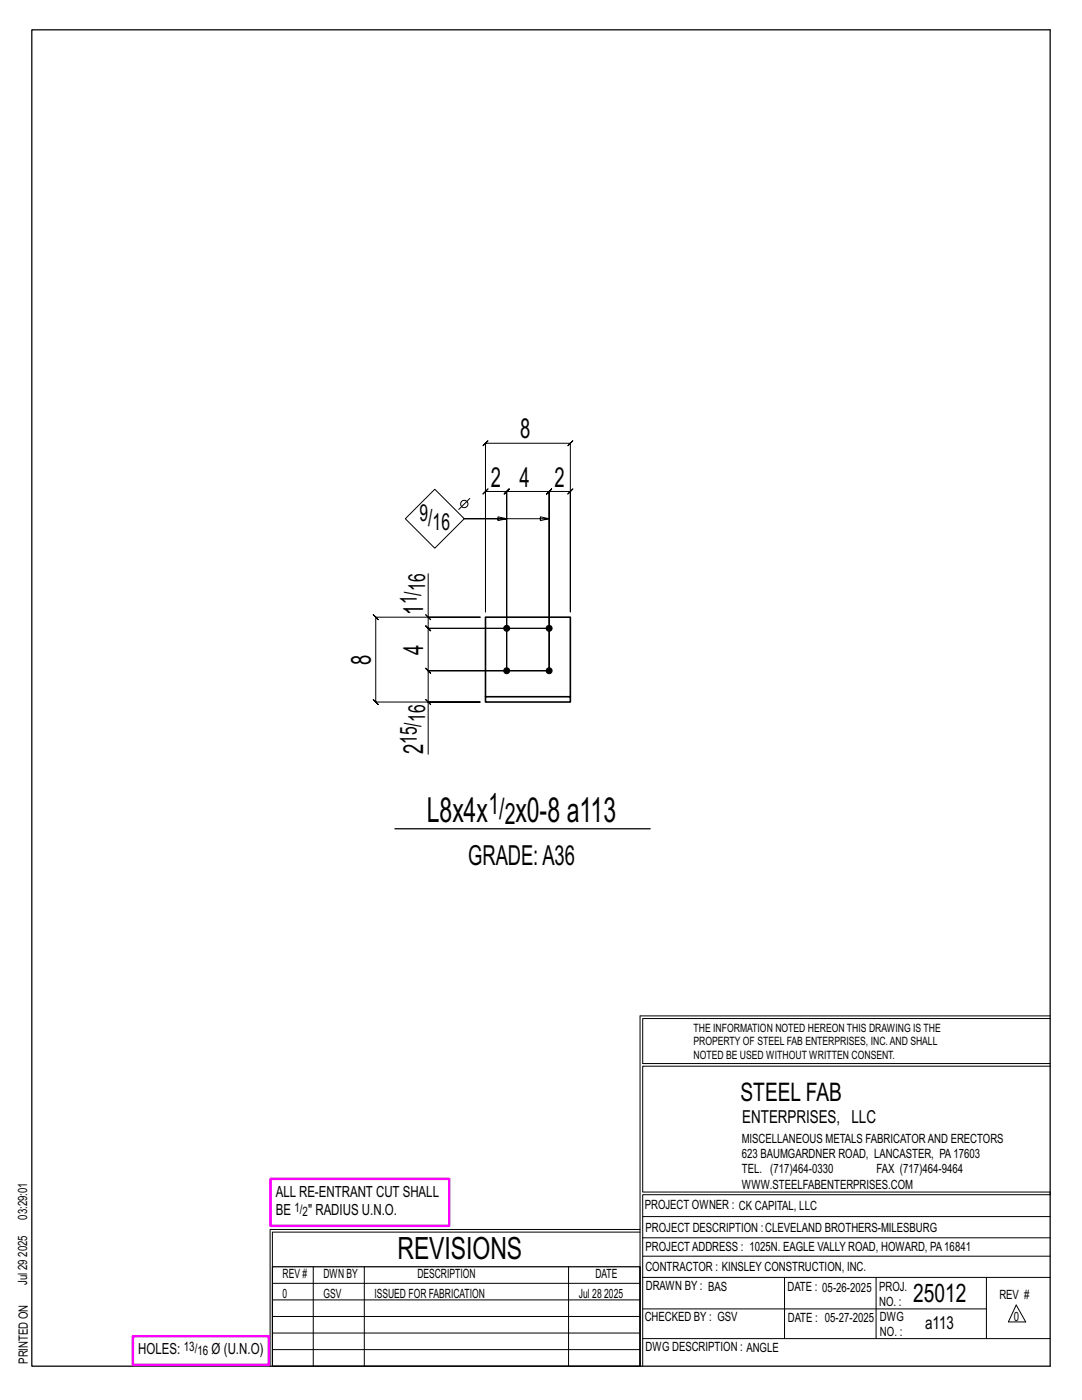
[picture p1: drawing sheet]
<svg xmlns="http://www.w3.org/2000/svg" width="216mm" height="279mm" viewBox="0 0 216 279" stroke-linecap="round" stroke-linejoin="round" font-family="sans-serif">
<defs><g id="words">
<g font-size="6.9">
<text x="85.1" y="163.9">L8x4x</text>
<text x="102.9" y="163.9">x0-8 a113</text>
</g>
<text font-size="6.1" x="79.3" y="251.3">REVISIONS</text>
<g font-size="5.9">
<text x="97.4" y="162.4">1/</text>
<text x="100.7" y="164.5">2</text>
</g>
<g font-size="5.5">
<text x="103.8" y="87.5">8</text>
<text x="98" y="97.1">2</text>
<text x="103.7" y="97.1">4</text>
<text x="110.7" y="97.1">2</text>
<text x="84.4" y="122.6" transform="rotate(-90 84.4 122.6)">1</text>
<text x="84.4" y="130.7" transform="rotate(-90 84.4 130.7)">4</text>
<text x="74" y="132.7" transform="rotate(-90 74 132.7)">8</text>
<text x="84.4" y="150.5" transform="rotate(-90 84.4 150.5)">2</text>
<text x="93.4" y="172.7">GRADE:A36</text>
</g>
<g font-size="5.1">
<text x="147.8" y="219.8">STEEL FAB</text>
<text x="182.2" y="259.9">25012</text>
</g>
<g font-size="4.7">
<text x="83.7" y="104.1">9/</text>
<text x="86.3" y="105.7">16</text>
<text x="84.9" y="118" transform="rotate(-90 84.9 118)">16</text>
<text x="83.2" y="120.6" transform="rotate(-90 83.2 120.6)">1/</text>
<text x="83.2" y="148.5" transform="rotate(-90 83.2 148.5)">15/</text>
<text x="84.9" y="144.1" transform="rotate(-90 84.9 144.1)">16</text>
</g>
<g font-size="3.6">
<text x="148.1" y="224.1">ENTERPRISES, LLC</text>
<text x="184.6" y="265.2">a113</text>
</g>
<g font-size="3.1">
<text x="55" y="238.9">ALL RE-ENTRANT CUT SHALL</text>
<text x="55" y="242.5">BE</text>
<text x="61.5" y="242.5">&quot; RADIUS U.N.O.</text>
<text x="27.6" y="270.2">HOLES:</text>
<text x="42.2" y="270.2">Ø (U.N.O)</text>
</g>
<g font-size="2.6">
<text x="58.8" y="241.8">1/</text>
<text x="60.4" y="242.7">2</text>
<text x="36.7" y="269.6">13/</text>
<text x="39.4" y="270.5">16</text>
</g>
<g font-size="2.5">
<text x="148" y="231.2">623 BAUMGARDNER ROAD, LANCASTER, PA17603</text>
<text x="148" y="228.1">MISCELLANEOUS METALS FABRICATORAND ERECTORS</text>
<text x="148" y="237.2">WWW.STEELFABENTERPRISES.COM</text>
<text x="148" y="234.2">TEL. (717)464-0330</text>
<text x="174.9" y="234.2">FAX (717)464-9464</text>
<text x="5.4" y="243.4" transform="rotate(-90 5.4 243.4)">03:29:01</text>
<text x="128.7" y="241.3">PROJECT OWNER : CK CAPITAL, LLC</text>
<text x="128.8" y="246">PROJECT DESCRIPTION :CLEVELAND BROTHERS-MILESBURG</text>
<text x="5.4" y="250.8" transform="rotate(-90 5.4 250.8)">2025</text>
<text x="128.8" y="249.7">PROJECTADDRESS : 1025N. EAGLE VALLY ROAD, HOWARD, PA16841</text>
<text x="5.4" y="256.5" transform="rotate(-90 5.4 256.5)">Jul 29</text>
<text x="56.4" y="255">REV #</text>
<text x="64.5" y="255">DWN BY</text>
<text x="83.3" y="255">DESCRIPTION</text>
<text x="118.8" y="255">DATE</text>
<text x="128.8" y="253.7">CONTRACTOR : KINSLEY CONSTRUCTION, INC.</text>
<text x="128.9" y="257.5">DRAWN BY : BAS</text>
<text x="157.1" y="257.6">DATE : 05-26-2025</text>
<text x="175.4" y="257.7">PROJ.</text>
<text x="56.4" y="259">0</text>
<text x="64.5" y="259">GSV</text>
<text x="74.7" y="259">ISSUED FOR FABRICATION</text>
<text x="115.5" y="259">Jul 28</text>
<text x="120.6" y="259">2025</text>
<text x="128.6" y="263.7">CHECKED BY : GSV</text>
<text x="157.2" y="263.7">DATE : 05-27-2025</text>
<text x="175.4" y="260.7">NO. :</text>
<text x="175.6" y="263.7">DWG</text>
<text x="199.4" y="259.2">REV #</text>
<text x="202.3" y="263.7">0</text>
<text x="128.8" y="269.7">DWG DESCRIPTION : ANGLE</text>
<text x="175.6" y="266.7">NO. :</text>
<text x="5.5" y="272.2" transform="rotate(-90 5.5 272.2)">PRINTED ON</text>
</g>
<g font-size="2.3">
<text x="138.4" y="208.6">PROPERTY OF STEEL FAB ENTERPRISES, INC.AND SHALL</text>
<text x="138.4" y="205.9">THE INFORMATION NOTED HEREON THIS DRAWING IS THE</text>
<text x="138.4" y="211.3">NOTED BE USED WITHOUT WRITTEN CONSENT.</text>
</g>
</g></defs>
<g fill="none" stroke="#000" stroke-width=".2">
<path d="M93.7 99.5l-2.2 2.2M97.4 88l-.5 .5h16.9l-.5 .5 1-1-.5 .5v33.6v-24l.5-.5-1 1 .5-.5h-4.2l.5-.5-1 1 .5-.5v35.8v-35.8l.5-.5-1 1 .5-.5h-8.5l.5-.5-1 1 .5-.5v35.8v-35.8l.5-.5-1 1 .5-.5h-4.2l.5-.5-1 1 .5-.5v24v-33.6l-.5 .5zM80.9 103.5l5.9-5.9 5.8 5.9-5.8 5.9zM85.4 114.5v8.7h10.4h-20.8l-.5-.5 1 1-.5-.5v16.9l-.5-.5 1 1-.5-.5h20.8h-10.4v10.4M101.1 103.5l-1.7-.4v.8l1.7-.4h-8.5h17l-1.8 .4v-.8l1.8 .4M84.9 139.6l1 1zM84.9 122.7l1 1zM85.4 123.2v2.2l-.5-.5 1 1-.5-.5h24.2h-24.2l-.5-.5 1 1-.5-.5v8.5l-.5-.5 1 1-.5-.5h24.2h-24.2l-.5-.5 1 1-.5-.5v6.2M127.7 202.7v70M127.7 202.7h81.8M209.5 203.3h-81.3v9h81.3M209.5 212.8h-81.3v25.1h81.3v.5h-81.3v34.3"/>
<path d="M54.4 259.4h73.3M54.4 256.1h73.3M62.5 252.8v19.9M72.7 252.8v19.9M113.4 252.8v19.9M127.7 245.4h-73.8v27.3M127.7 245.9h-73.3v6.9M128.2 242.8h81.3M128.2 254.9h81.3M128.2 250.7h81.3M128.2 247h81.3M156.5 254.9v12.2"/>
<path d="M174.8 254.9v12.2M196.8 254.9v12.2M54.4 269.3h73.3M54.4 266h73.3M54.4 262.7h73.3M128.2 261.2h68.6M128.2 267.1h81.3M202.8 260.4l1.9 3.4h-3.5z"/>
<circle cx="92.6" cy="100.6" r=".74"/>
</g>
<path d="M6.3 6h203.2v266.7h-203.2zM78.8 165.4h50.9M54.4 252.8h73.3v19.9h-73.3z" fill="none" stroke="#000" stroke-width=".25"/>
<path d="M54 235.3h35.6v9.3h-35.6zM26.5 266.7h27.1v5.7h-27.1z" fill="none" stroke="#f0f" stroke-width=".5"/>
<g fill="#000" stroke="#000" stroke-width=".2">
<circle cx="101.1" cy="125.4" r=".6"/>
<circle cx="101.1" cy="133.9" r=".6"/>
<circle cx="109.6" cy="133.9" r=".6"/>
<circle cx="109.6" cy="125.4" r=".6"/>
</g>
<path d="M96.9 139h16.9v1.1h-16.9zM96.9 139v-15.8h16.9v15.8" fill="none" stroke="#000" stroke-width=".32"/>
<use href="#words"/>
</svg>
